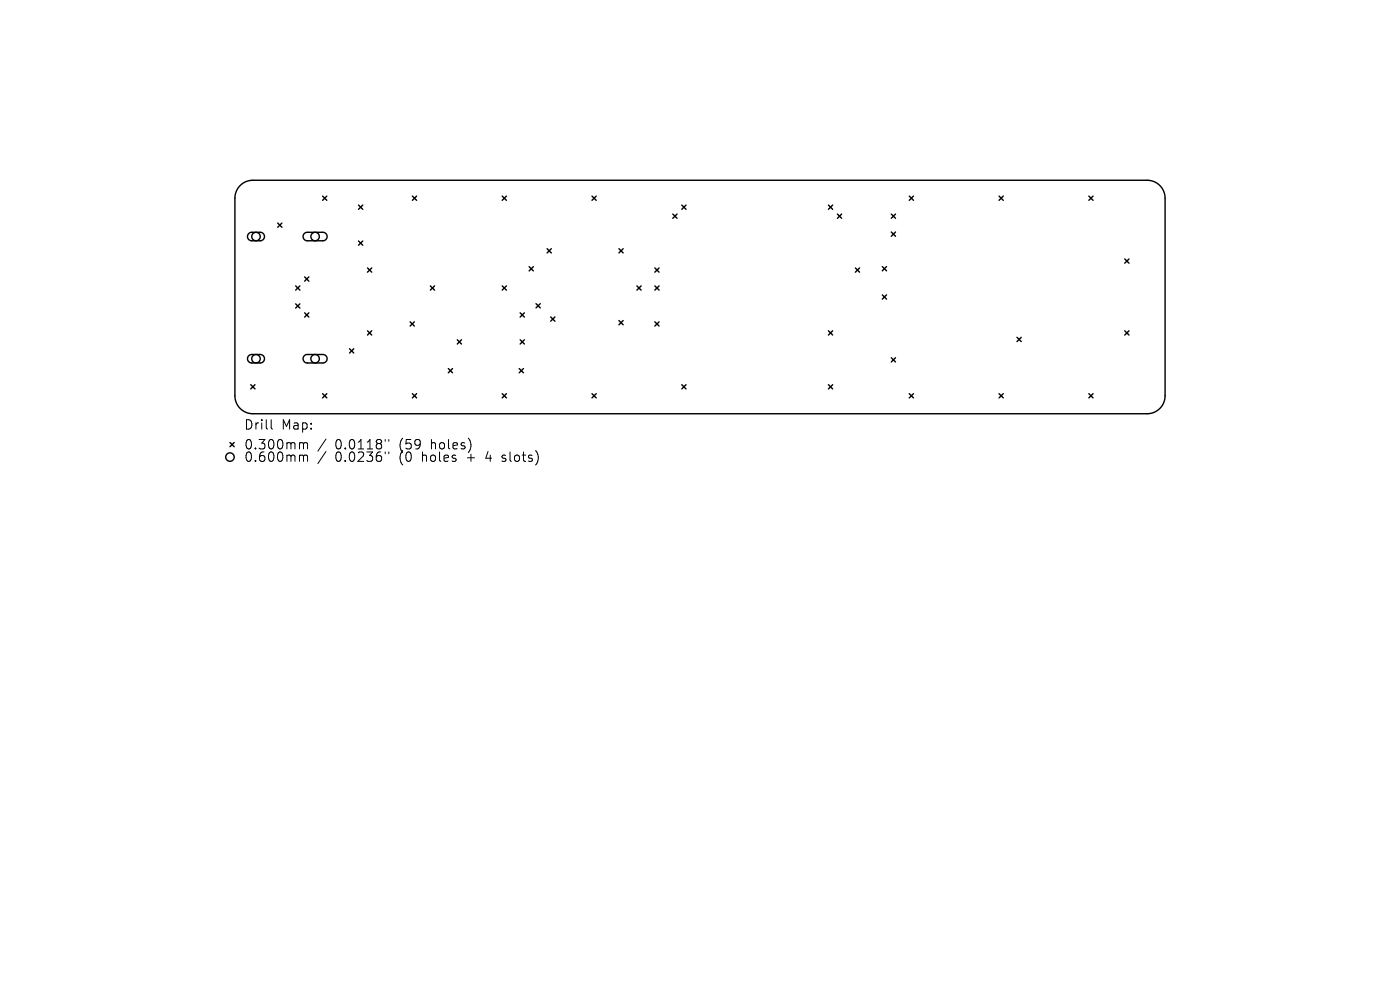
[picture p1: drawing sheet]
<svg xmlns="http://www.w3.org/2000/svg" width="297mm" height="210mm" viewBox="0 0 297 210" stroke-linecap="round" stroke-linejoin="round" font-family="sans-serif">
<defs><g id="words">
<g font-size="2.8">
<text x="51.7" y="91.4">Drill</text>
<text x="51.7" y="95.6">0.300mm</text>
<text x="59.7" y="91.4">Map:</text>
<text x="71.1" y="95.6">0.0118&quot;</text>
<text x="84.9" y="95.6">(59</text>
<text x="91.7" y="95.6">holes)</text>
<text x="51.7" y="98.3">0.600mm</text>
<text x="71.1" y="98.3">0.0236&quot;</text>
<text x="84.9" y="98.3">(0</text>
<text x="89.8" y="98.3">holes</text>
<text x="99.5" y="98.3">+</text>
<text x="103.7" y="98.3">4</text>
<text x="107.4" y="98.3">slots)</text>
</g>
</g></defs>
<g fill="none" stroke="#000" stroke-width=".3">
<path d="M51 39.4a3.8 3.8 0 0 1 2.6-1.2h189.8a3.8 3.8 0 0 1 3.8 3.8v42a3.8 3.8 0 0 1-3.8 3.8h-189.8a3.8 3.8 0 0 1-3.8-3.8v-42a3.8 3.8 0 0 1 1.2-2.6zM52.8 49.5l.5-.2h1.9a.9 .9 0 0 1 .9 .9 .9 .9 0 0 1-.9 .9h-1.8a.9 .9 0 0 1-.8-.6 .9 .9 0 0 1 .2-1zM58.9 47.3l.9 .9M59.8 47.3l-.9 .9M64.6 49.5l.5-.2h3.4a.9 .9 0 0 1 .9 .9 .9 .9 0 0 1-.9 .9h-3.3a.9 .9 0 0 1-.8-.6 .9 .9 0 0 1 .2-1zM64.6 58.7l.9 .9M65.5 58.7l-.9 .9M68.4 41.6l.9 .9M69.3 41.6l-.9 .9M76.1 43.5l.9 .9M76.1 51.1l.9 .9M77 51.1l-.9 .9"/>
<path d="M77 43.5l-.9 .9M78 56.8l.9 .9M78.9 56.8l-.9 .9M87.5 41.6l.9 .9M88.4 41.6l-.9 .9M106.5 41.6l.9 .9M107.4 41.6l-.9 .9M112.3 56.6l.9 .9M113.2 56.6l-.9 .9M116.1 52.8l.9 .9M117 52.8l-.9 .9M125.6 41.6l.9 .9"/>
<path d="M126.5 41.6l-.9 .9M131.3 52.8l.9 .9M132.2 52.8l-.9 .9M138.9 56.8l.9 .9M139.8 56.8l-.9 .9M142.7 45.4l.9 .9M143.6 45.4l-.9 .9M144.6 43.5l.9 .9M145.5 43.5l-.9 .9M175.7 43.5l.9 .9M176.6 43.5l-.9 .9M177.7 45.4l.9 .9"/>
<path d="M178.6 45.4l-.9 .9M181.5 56.8l.9 .9M182.4 56.8l-.9 .9M187.2 56.6l.9 .9M188.1 56.6l-.9 .9M189.1 45.4l.9 .9M189.1 49.2l.9 .9M190 49.2l-.9 .9M190 45.4l-.9 .9M192.9 41.6l.9 .9M193.8 41.6l-.9 .9M211.9 41.6l.9 .9"/>
<path d="M212.8 41.6l-.9 .9M231 41.6l.9 .9M231.9 41.6l-.9 .9M238.6 54.9l.9 .9M239.5 54.9l-.9 .9M52.8 75.5l.5-.3h1.9a.9 .9 0 0 1 .9 .9 .9 .9 0 0 1-.9 .9h-1.8a.9 .9 0 0 1-.8-.6 .9 .9 0 0 1 .2-.9zM62.7 60.6l.9 .9M62.7 64.5l.9 .9M63.6 60.6l-.9 .9M63.6 64.5l-.9 .9M64.6 75.5l.5-.3h3.4a.9 .9 0 0 1 .9 .9 .9 .9 0 0 1-.9 .9h-3.3a.9 .9 0 0 1-.8-.6 .9 .9 0 0 1 .2-.9zM64.6 66.4l.9 .9"/>
<path d="M65.5 66.4l-.9 .9M74.2 74l.9 .9M75.1 74l-.9 .9M78 70.2l.9 .9M78.9 70.2l-.9 .9M87 68.3l.9 .9M87.9 68.3l-.9 .9M91.3 60.6l.9 .9M92.2 60.6l-.9 .9M95.1 78.2l.9 .9M96 78.2l-.9 .9M97 72.1l.9 .9"/>
<path d="M97.9 72.1l-.9 .9M106.5 60.6l.9 .9M107.4 60.6l-.9 .9M110.1 78.2l.9 .9M110.3 66.4l.9 .9M110.3 72.1l.9 .9M111 78.2l-.9 .9M111.2 66.4l-.9 .9M111.2 72.1l-.9 .9M113.7 64.4l.9 .9M114.6 64.4l-.9 .9M116.8 67.2l.9 .9"/>
<path d="M117.7 67.2l-.9 .9M131.3 68l.9 .9M132.2 68l-.9 .9M135.1 60.6l.9 .9M136 60.6l-.9 .9M138.9 60.6l.9 .9M138.9 68.3l.9 .9M139.8 60.6l-.9 .9M139.8 68.3l-.9 .9M175.7 70.2l.9 .9M176.6 70.2l-.9 .9M187.2 62.6l.9 .9"/>
<path d="M188.1 62.6l-.9 .9M189.1 75.9l.9 .9M190 75.9l-.9 .9M215.8 71.6l.9 .9M216.7 71.6l-.9 .9M238.6 70.2l.9 .9M239.5 70.2l-.9 .9M48.8 93.9l.9 .9M49.7 93.9l-.9 .9M53.2 81.6l.9 .9M54.1 81.6l-.9 .9M68.4 83.5l.9 .9"/>
<path d="M69.3 83.5l-.9 .9M87.5 83.5l.9 .9M88.4 83.5l-.9 .9M106.5 83.5l.9 .9M107.4 83.5l-.9 .9M125.6 83.5l.9 .9M126.5 83.5l-.9 .9M144.6 81.6l.9 .9M145.5 81.6l-.9 .9M175.7 81.6l.9 .9M176.6 81.6l-.9 .9M192.9 83.5l.9 .9"/>
<path d="M193.8 83.5l-.9 .9M211.9 83.5l.9 .9M212.8 83.5l-.9 .9M231 83.5l.9 .9M231.9 83.5l-.9 .9"/>
<circle cx="54.3" cy="50.2" r=".9"/>
<circle cx="66.8" cy="50.2" r=".9"/>
<circle cx="54.3" cy="76.1" r=".9"/>
<circle cx="66.8" cy="76.1" r=".9"/>
<circle cx="48.8" cy="97" r=".9"/>
</g>
<g fill="none" stroke="#000" stroke-width=".21">
<path d="M57.5 89v1.7l.3 .3M63.8 93.9h.3l.3 .3M63.8 96.5h.3l.3 .3M64.4 94.2l.3-.3 .5 .1v1.2M64.4 94.2v1M64.4 96.8v1.1M64.4 96.8l.3-.3 .5 .1v1.3M69.2 93.1l-1.8 2.6M69.2 95.8l-1.8 2.5M81.7 93.2v.4M81.7 95.9v.4M82.5 93.2v.4"/>
<path d="M82.5 95.9v.4M106.5 97.8l.2 .1M106.6 96.6v.5"/>
</g>
<use href="#words"/>
</svg>
